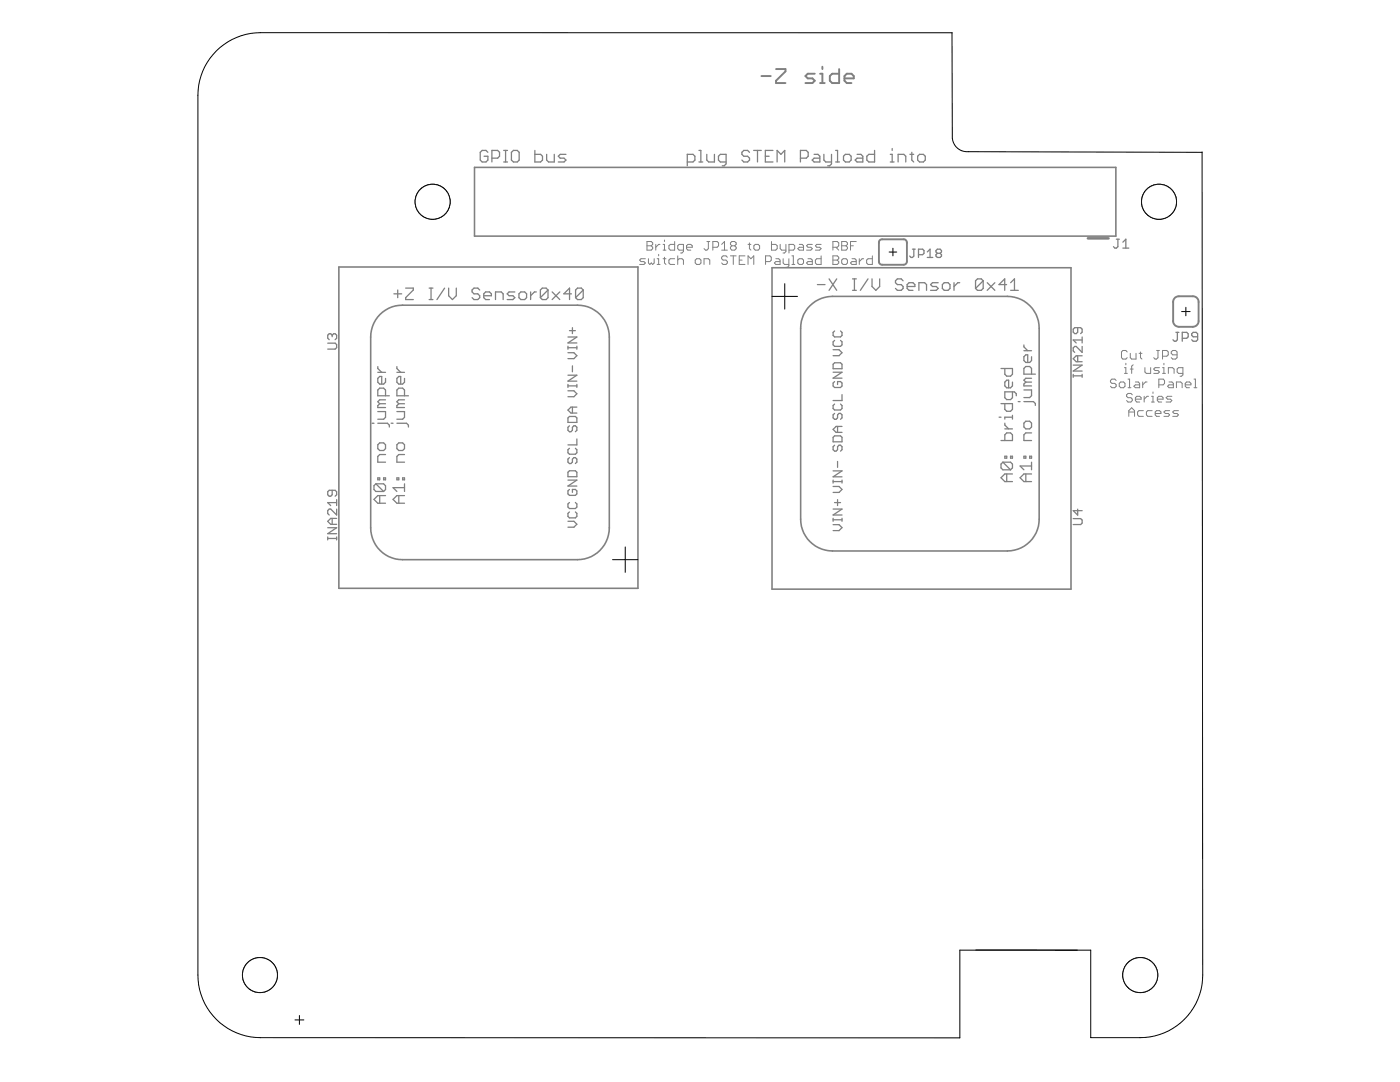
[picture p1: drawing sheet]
<svg xmlns="http://www.w3.org/2000/svg" width="279mm" height="216mm" viewBox="0 0 279 216" stroke-linecap="round" stroke-linejoin="round" font-family="sans-serif">
<g fill="none" stroke="#808080" stroke-width=".25">
<path d="M97.4 30.4l-.4-.4h-.8l-.4 .4v1.5l.4 .4h.8l.4-.4v-.7h-.8M98.2 31.6h1.1l.4-.4v-.8l-.4-.4h-1.1v2.3M100.5 30h.8M100.5 32.3h.8M100.9 30v2.3M102.1 30.4l.4-.4h.7l.4 .4v1.5l-.4 .4h-.7l-.4-.4zM106.7 30v2.3h1.2l.4-.4v-.7l-.4-.4h-1.2M109.1 30.8v1.1l.4 .4h1.1v-1.5M112.9 30.8h-1.1l-.4 .4 .4 .4h.8l.3 .3-.3 .4h-1.2M137.2 32.3h1.1l.4-.4v-.7l-.4-.4h-1.1v2.3M139.5 30h.4v2.3M139.5 32.3h.8"/>
<path d="M141.1 30.8v1.1l.3 .4h1.2v-1.5M144.9 32.3h-1.1l-.4-.4v-.7l.4-.4h1.1v1.9l-.4 .4h-.4M149.6 30.4l-.4-.4h-.8l-.3 .4v.4l.3 .4h.8l.4 .4v.3l-.4 .4h-.8l-.3-.4M150.4 30h1.5M151.2 30v2.3M152.7 31.2h.8M154.3 30h-1.6v2.3h1.6M155.1 32.3v-2.3l.8 .8 .7-.8v2.3M159.7 31.6h1.2l.4-.4v-.8l-.4-.4h-1.2v2.3M162.5 30.8h.7l.4 .4v1.1h-1.1l-.4-.4 .4-.3h1.1M164.4 30.8v1.1l.4 .4h1.1M165.9 30.8v1.9l-.3 .4h-.4"/>
<path d="M166.8 30h.4v2.3M166.8 32.3h.7M168.3 31.2l.4-.4h.8l.4 .4v.7l-.4 .4h-.8l-.4-.4zM171 30.8h.8l.4 .4v1.1h-1.2l-.3-.4 .3-.3h1.2M174.5 30v2.3h-1.1l-.4-.4v-.7l.4-.4h1.1M177.7 32.3h.7M177.7 30.8h.4v1.5M178.1 29.6v.4M179.2 32.3v-1.5h1.2l.4 .4v1.1M181.6 30.8h.8M182 30.4v1.5l.4 .4M183.1 31.2l.4-.4h.8l.4 .4v.7l-.4 .4h-.8l-.4-.4z"/>
<path d="M78.6 58.6h1.6M79.4 57.9v1.5M81 57.5h1.5v.4l-1.5 1.5v.4h1.5M85.6 57.5h.8M85.6 59.8h.8M86 57.5v2.3M88.7 57.5l-1.5 2.3M89.5 57.5v1.5l.8 .8 .8-.8v-1.5M95.7 57.9l-.3-.4h-.8l-.4 .4v.4l.4 .3h.8l.3 .4v.4l-.3 .4h-.8l-.4-.4M96.5 59h1.6v-.4l-.4-.3h-.8l-.4 .3v.8l.4 .4h.8M98.9 59.8v-1.5h1.1l.4 .3v1.2M102.7 58.3h-1.1l-.4 .3 .4 .4h.8l.3 .4-.3 .4h-1.2"/>
<path d="M103.6 58.6l.3-.3h.8l.4 .3v.8l-.4 .4h-.8l-.3-.4zM105.9 58.3v1.5M107 58.3h-.3l-.8 .7M109.4 57.9l-.4-.4h-.8l-.4 .4v1.5M109.4 57.9v1.5l-.4 .4h-.8l-.4-.4M109.4 57.9l-1.6 1.5M110.2 58.3l1.5 1.5M111.7 58.3l-1.5 1.5M114 58.6h-1.5l1.2-1.1v2.3M116.4 57.9l-.4-.4h-.7l-.4 .4v1.5M116.4 57.9v1.5l-.4 .4h-.7l-.4-.4M116.4 57.9l-1.5 1.5"/>
<path d="M163.1 56.8h1.6M165.5 55.6l1.5 2.3M167 55.6l-1.5 2.3M170.1 57.9h.8M170.1 55.6h.8M170.5 55.6v2.3M173.2 55.6l-1.5 2.3M174 55.6v1.6l.8 .7 .8-.7v-1.6M180.2 56l-.3-.4h-.8l-.4 .4v.4l.4 .4h.8l.3 .4v.4l-.3 .3h-.8l-.4-.3M181 57.2h1.6v-.4l-.4-.4h-.8l-.4 .4v.8l.4 .3h.8M182.1 49.7h.5M182.4 49.7v1.4l-.3 .3h-.3l-.3-.3"/>
<path d="M183.3 50.8h.8l.3-.3v-.5l-.3-.3h-.8v1.7M183.4 57.9v-1.5h1.1l.4 .4v1.1M185.1 51.4h1.1M185.1 50.3l.5-.6v1.7M187.1 50.5l-.3 .3v.3l.3 .3h.5l.3-.3v-.3l-.3-.3M187.1 50.5l-.3-.2v-.3l.3-.3h.5l.3 .3v.3l-.3 .2M187.1 50.5h.5M187.2 56.4h-1.1l-.4 .4 .4 .4h.8l.3 .4-.3 .3h-1.2M188.1 56.8l.3-.4h.8l.4 .4v.8l-.4 .3h-.8l-.3-.3zM190.4 56.4v1.5M191.5 56.4h-.3l-.8 .8M196.2 56v1.6l-.4 .3h-.7l-.4-.3"/>
<path d="M196.2 56l-.4-.4h-.7l-.4 .4v1.6M196.2 56l-1.5 1.6M197 56.4l1.5 1.5M198.5 56.4l-1.5 1.5M200.9 56.8h-1.5l1.1-1.2v2.3M201.7 57.9h1.5M201.7 56.4l.8-.8v2.3M222.8 47.7h.6M223.1 47.7v1.5l-.3 .3h-.3l-.3-.3M224.1 49.5h1.2M224.1 48.3l.6-.6v1.8M65.4 68.5h1.5l.3 .3v.6l-.3 .3h-1.5"/>
<path d="M66.3 66.9l.3-.3h.3l.3 .3v.6l-.3 .3M66.3 66.9l-.3-.3h-.3l-.3 .3v.6l.3 .3M66.3 66.9v.3M75.4 73.2v.3l.8 .8M75.4 74.3h1.5M76.9 75.5v.8l-.3 .3h-.8l-.4-.3v-.8l.4-.4h.4v1.5M76.9 79v-1.2l-.3-.4h-.8l-.4 .4v1.2h2.3M76.9 79.8h-1.1l-.4 .4 .4 .4M79.2 74.3h1.5M79.2 73.2v.3l.8 .8M80.7 79.8h-1.1l-.4 .4 .4 .4M80.7 79v-1.2l-.4-.4h-.7l-.4 .4v1.2h2.3"/>
<path d="M80.7 75.5v.8l-.4 .3h-.7l-.4-.3v-.8l.4-.4h.4v1.5M113.3 77h1.8M113.3 69.1v.6M113.3 76.7v.6M113.3 78h1.2l.6 .6-.6 .6h-1.2M113.3 74.9h1.8l-1.8 1.2h1.8M113.3 70.4h1.2l.6 .6-.6 .6h-1.2M113.3 69.4h1.8M113.3 67.2h1.8l-1.8 1.2h1.8M113.6 66h1.2M114.2 65.4v1.2M114.2 73v1.2"/>
<path d="M115.1 69.1v.6M115.1 76.7v.6M166.3 74.3h1.7l-1.7 1.2h1.7M166.3 69.8h1.1l.6 .6-.6 .6h-1.1M166.6 76.1l-.3 .3v.6l.3 .3h1.1l.3-.3v-.6l-.3-.3h-.5v.6M166.6 67.9l-.3 .3v.6l.3 .3h1.1l.3-.3v-.6l-.3-.3M166.6 66l-.3 .3v.6l.3 .3h1.1l.3-.3v-.6l-.3-.3M166.6 72.4h1.1l.3 .3v.9h-1.7v-.9zM168 78.7v1.2h-1.7M199.8 73.5h2.3v1.2l-.4 .4h-.8l-.4-.4v-1.2M202.1 78.2v1.2l-.4 .3h-.8l-.4-.3v-1.2h1.9l.4 .4v.4M202.1 76.2v.8l-.4 .4h-.8l-.4-.4v-.8l.4-.3h.4v1.5"/>
<path d="M204.3 77.8h1.6v1.2l-.4 .3h-1.2M204.3 68.8v.4l.8 .8M204.3 70h1.6M204.7 76.2l-.4 .4v.4h1.6M204.7 76.2h1.2M205.9 71.2v.7l-.4 .4h-.8l-.4-.4v-.7l.4-.4h.4v1.5M205.9 74.7v-1.2l-.4-.4h-.8l-.4 .4v1.2h2.3M205.9 75.5h-1.2l-.4 .4 .4 .3M214.2 75h1.8M214.2 74.7v.6M214.2 72.9h1.8l-1.8 1.1h1.8M215.1 65.4v.9l-.3 .3h-.3l-.3-.3v-.6l.3-.3h1.2l.3 .3v.6l-.3 .3"/>
<path d="M215.1 71v1.2M216 67.2v1.2M216 69.1v1.2l-1.2-1.2h-.3l-.3 .3v.6l.3 .3M216 74.7v.6M216 71h-1.2l-.6 .6 .6 .6h1.2M216 67.8h-1.8l.6 .6M234.7 66.3h.6M235 66.3v1.5l-.3 .3h-.3l-.3-.3M235.9 67.5h.9l.3-.3v-.6l-.3-.3h-.9v1.8M239 67.2h-.9l-.3-.3v-.3l.3-.3h.6l.3 .3v1.2l-.3 .3h-.6l-.3-.3M66.3 97.8v.9l-.3 .3h-.3l-.3-.3v-.6l.3-.3h1.2l.3 .3v.6l-.3 .3M67.2 99.7v1.2"/>
<path d="M74.3 84.5h.3M75 96.5l-.4 .4v.8l.4 .4h1.6M75 96.5h1.6l.3 .4v.8l-.3 .4M75 96.5l1.6 1.6M75.4 95.4h.4v.3h-.4zM75.4 82.1h1.5v1.2l-.3 .4h-1.2M75.4 88.8l.4-.4h.8l.3 .4v.7l-.3 .4h-.8l-.4-.4zM75.4 84.5h1.9l.4 .3v.4M75.8 98.9v1.5M75.8 80.6l-.4 .3v.4h1.5M75.8 80.6h1.1M76.6 95.4h.3v.3h-.3z"/>
<path d="M76.9 98.9h-1.5l-.8 .8 .8 .7h1.5M76.9 90.7h-1.1l-.4 .4v1.1h1.5M78.1 84.5h.3M79.2 95.4h.4v.3h-.4zM79.2 84.5h1.9l.4 .3v.4M79.2 82.1h1.5v1.2l-.4 .4h-1.1M79.6 88.4h.7l.4 .4v.7l-.4 .4h-.7l-.4-.4v-.7zM79.6 80.6l-.4 .3v.4h1.5M79.6 80.6h1.1M79.6 98.9v1.5M80.3 95.4h.4v.3h-.4zM80.7 98.9h-1.5l-.8 .8 .8 .7h1.5"/>
<path d="M80.7 90.7h-1.1l-.4 .4v1.1h1.5M80.7 97.3h-2.3l.8 .8M80.7 96.5v1.6M113.3 95.8h1.8l-1.8 1.2h1.8M113.6 83.1h1.2l.3 .3v.9h-1.8v-.9zM113.6 85l-.3 .3v.6l.3 .2h.3l.3-.2v-.6l.3-.3h.3l.3 .3v.6l-.3 .2M113.6 89.5l-.3 .2v.6l.3 .3h1.2l.3-.3v-.6l-.3-.2M113.6 91.3l-.3 .3v.6l.3 .3h.3l.3-.3v-.6l.3-.3h.3l.3 .3v.6l-.3 .3M113.6 93.9h1.2l.3 .3v.9h-1.8v-.9zM113.6 97.7l-.3 .3v.6l.3 .2h1.2l.3-.2v-.6l-.3-.3h-.6v.6M114.2 81.2v1.2M115.1 87.6v1.2h-1.8"/>
<path d="M115.1 81.2h-1.2l-.6 .6 .6 .6h1.2M166.3 96.1h1.7M166.3 94h1.7l-1.7 1.1h1.7M166.3 95.8v.6M166.3 97.1h1.1l.6 .6-.6 .6h-1.1M166.6 80.6l-.3 .3v.6l.3 .3h1.1l.3-.3v-.6l-.3-.3M166.6 82.5l-.3 .3v.6l.3 .3h.3l.3-.3v-.6l.2-.3h.3l.3 .3v.6l-.3 .3M166.6 88.8l-.3 .3v.6l.3 .3h.3l.3-.3v-.6l.2-.3h.3l.3 .3v.6l-.3 .3M166.6 87h1.1l.3 .3v.9h-1.7v-.9zM167.2 85.1v1.2M167.2 92.1v1.2M167.2 99.7v1.2"/>
<path d="M168 95.8v.6M168 85.1h-1.1l-.6 .6 .6 .6h1.1M199.4 83.2h.4M199.8 80.5h2.3v1.2l-.4 .4h-.8l-.4-.4v-1.2M199.8 87.9h2.3v-1.1l-.4-.4h-.8l-.4 .4v1.1M200.2 92.2h1.5l.4 .4v.8l-.4 .3M200.2 92.2l-.4 .4v.8l.4 .3h1.5M200.2 92.2l1.5 1.5M200.5 84.4v.4l.8 .8M200.5 91h.4v.4h-.4zM200.5 85.6h1.6M200.9 94.6v1.5"/>
<path d="M201.7 91h.4v.4h-.4zM202.1 83.2h-1.6v.4M202.1 94.6h-1.6l-.7 .7 .7 .8h1.6M202.1 82.9v.7M203.2 80.1h.4M204.3 91h.4v.4h-.4zM204.3 84.4l.4-.3h.8l.4 .3v.8l-.4 .4h-.8l-.4-.4zM204.3 80.1h1.9l.4 .4v.4M204.7 94.6v1.5M205.5 91h.4v.4h-.4zM205.9 94.6h-1.6l-.7 .7 .7 .8h1.6M205.9 86.4h-1.2l-.4 .4v1.1h1.6"/>
<path d="M205.9 93h-2.3l.7 .7M205.9 92.2v1.5M65.4 107.4h1.8M65.4 107.1v.6M65.4 105.3h1.8l-1.8 1.2h1.8M66.3 103.4v1.2M67.2 101.6v1.2l-1.2-1.2h-.3l-.3 .3v.6l.3 .3M67.2 107.1v.6M67.2 103.4h-1.2l-.6 .6 .6 .6h1.2M67.2 100.3h-1.8l.6 .6M113.3 104h1.2l.6 .6-.6 .6h-1.2M113.6 102.2l-.3 .2v.6l.3 .3h1.2l.3-.3v-.6l-.3-.2"/>
<path d="M113.6 100.3l-.3 .3v.6l.3 .3h1.2l.3-.3v-.6l-.3-.3M166.3 101.6h1.7l-1.7 1.2h1.7M166.3 103.4v.6M166.3 104.7h1.1l.6 .6-.6 .6h-1.1M166.3 103.7h1.7M166.6 100.3h1.1M168 103.4v.6M214.2 103.5h1.5l.3 .3v.6l-.3 .3h-1.5M215.1 101.6v1.2l-.9-.9h1.8"/>
</g>
<path d="M152 15.2h1.8M154.9 13.8h1.9v.4l-1.9 1.9v.5h1.9M162.6 14.7h-1.4l-.5 .5 .5 .4h.9l.5 .5-.5 .5h-1.4M163.7 16.6h.9M163.7 14.7h.4v1.9M164.1 13.3v.5M167.5 13.8v2.8h-1.4l-.5-.5v-.9l.5-.5h1.4M168.5 15.6h1.9v-.4l-.5-.5h-.9l-.5 .5v.9l.5 .5h.9M175.5 48l.5-.2 4.7 .1 .3 .5v3.8l-.1 .4-.5 .2h-4.4l-.3-.1-.3-.5zM234.5 59.4l.8-.3h2.8l.4 .1 .5 .3 .2 .8v3.8l-.1 .5-.3 .4-.7 .2h-2.8l-.5-.1-.4-.3-.3-.7v-3.8l.1-.5z" fill="none" stroke="#808080" stroke-width=".38"/>
<path d="M217.1 47.6h4.1" fill="none" stroke="#808080" stroke-width=".51"/>
<path d="M94.7 33.4h128v13.7h-128zM67.6 53.3h59.7v64.1h-59.7zM154.1 53.4h59.6v64.2h-59.6zM75.8 62.7l.6-.4a6.1 6.1 0 0 1 3.9-1.4h35a6.3 6.3 0 0 1 6.3 6.3v38.1a6.4 6.4 0 0 1-6.3 6.4h-35a6.4 6.4 0 0 1-6.3-6.4v-38.1a6.5 6.5 0 0 1 1.8-4.5zM161.6 61a6.4 6.4 0 0 1 4.5-1.9h34.9a6.4 6.4 0 0 1 6.4 6.4v38.1a6.4 6.4 0 0 1-6.4 6.3h-34.9a6.4 6.4 0 0 1-6.3-6.3v-38.1a6.4 6.4 0 0 1 1.8-4.5z" fill="none" stroke="#808080" stroke-width=".32"/>
<g fill="none" stroke="#808080" stroke-width=".2">
<path d="M128.8 51.6h-.9l-.2 .3 .2 .3h.6l.3 .3-.3 .3h-.8M129.1 48.2h.9l.3 .3v.3l-.3 .2 .3 .3v.3l-.3 .3h-.9zM129.1 49h.9M129.4 51.6v.9l.3 .3 .3-.3 .3 .3 .3-.3v-.9M130.9 48.8v1.1M131.1 52.8h.6M131.1 51.6h.3v1.2M131.4 50.8v.3M131.7 48.8h-.3l-.5 .5M132.3 49.9h.6M132.3 48.8h.3v1.1M132.3 51.6h.6"/>
<path d="M132.6 47.9v.3M132.6 51.3v1.2l.3 .3M134.6 48.2v1.7h-.8l-.3-.3v-.6l.3-.2h.8M134.6 51.6h-.8l-.3 .3v.6l.3 .3h.8M135.3 51.9l.2-.3h.6l.3 .3v.9M135.3 51.1v1.7M136.4 49.9h-.9l-.2-.3v-.6l.2-.2h.9v1.4l-.3 .3h-.3M137 49.3h1.2v-.3l-.3-.2h-.6l-.3 .2v.6l.3 .3h.6M138.7 51.9l.3-.3h.6l.3 .3v.6l-.3 .3h-.6l-.3-.3zM140.5 52.8v-1.2h.9l.2 .3v.9M141.1 48.2h.5M141.4 48.2v1.4l-.3 .3h-.3l-.3-.3"/>
<path d="M142.3 49.3h.8l.3-.3v-.5l-.3-.3h-.8v1.7M144 49.9h1.2M144 48.8l.6-.6v1.7M145.2 51.3l-.3-.2h-.6l-.3 .2v.3l.3 .3h.6l.3 .3v.3l-.3 .3h-.6l-.3-.3M145.8 51.1h1.1M146 49l-.2-.2v-.3l.2-.3h.6l.3 .3v.3l-.3 .2M146 49l-.2 .3v.3l.2 .3h.6l.3-.3v-.3l-.3-.3M146 49h.6M146.3 51.1v1.7M147.5 51.9h.6M148.7 51.1h-1.2v1.7h1.2M149.3 48.8h.6"/>
<path d="M149.3 52.8v-1.7l.6 .5 .5-.5v1.7M149.6 48.5v1.1l.3 .3M150.7 48.8h.6l.3 .2v.6l-.3 .3h-.6l-.2-.3v-.6zM152.8 52.2h.8l.3-.3v-.6l-.3-.2h-.8v1.7M154 48.2v1.7h.8l.3-.3v-.6l-.3-.2h-.8M154.8 51.6h.6l.3 .3v.9h-.9l-.3-.3 .3-.3h.9M155.7 48.8v.8l.3 .3h.8M156.3 51.6v.9l.3 .3h.8M156.8 48.8v1.4l-.2 .3h-.3M157.4 51.6v1.4l-.2 .3h-.3M157.5 49.9h.8l.3-.3v-.6l-.3-.2h-.8v1.7M158.1 52.8h.5"/>
<path d="M158.1 51.1h.2v1.7M159.2 51.9l.3-.3h.6l.3 .3v.6l-.3 .3h-.6l-.3-.3zM159.5 48.8h.6l.3 .2v.9h-.9l-.3-.3 .3-.3h.9M161.2 51.6h.6l.3 .3v.9h-.9l-.2-.3 .2-.3h.9M162.1 48.8h-.9l-.2 .2 .2 .3h.6l.3 .3-.3 .3h-.8M163.9 48.8h-.9l-.3 .2 .3 .3h.6l.3 .3-.3 .3h-.9M163.9 51.1v1.7h-.9l-.3-.3v-.6l.3-.3h.9M166.2 49.3h.9l.3-.3v-.5l-.3-.3h-.9v1.7M166.2 51.1h.9l.3 .2v.3l-.3 .3 .3 .3v.3l-.3 .3h-.9zM166.2 51.9h.9M166.8 49.3l.6 .6M168 48.2h.8l.3 .3v.3l-.3 .2 .3 .3v.3l-.3 .3h-.8z"/>
<path d="M168 49h.8M168 51.9l.3-.3h.5l.3 .3v.6l-.3 .3h-.5l-.3-.3zM169.7 49h.6M170 51.6h.6l.3 .3v.9h-.9l-.3-.3 .3-.3h.9M170.9 48.2h-1.2v1.7M171.5 51.6v1.2M172.4 51.6h-.3l-.6 .6M174.1 51.1v1.7h-.9l-.2-.3v-.6l.2-.3h.9M222.8 75.9l-.3-.3h-.6l-.3 .3v.3l.3 .3h.6l.3 .3v.3l-.3 .3h-.6l-.3-.3M223.4 76.5l.3-.3h.5l.3 .3v.6l-.3 .3h-.5l-.3-.3zM224.4 73.4h.3v1.1M224.4 74.5h.6"/>
<path d="M224.7 72.5v.3M225 70.2l-.3-.3h-.6l-.3 .3v1.2l.3 .2h.6l.3-.2M225.1 75.6h.3v1.8M225.1 77.4h.6M225.6 70.5v.9l.2 .2h.9v-1.1M225.6 73.6h.5M226 78.8l-.3-.3h-.6l-.3 .3v.3l.3 .3h.6l.3 .3v.2l-.3 .3h-.6l-.3-.3M226.1 72.8l-.3 .3v1.4M226.6 76.2h.6l.2 .3v.9h-.8l-.3-.3 .3-.3h.8M226.6 79.7h1.1v-.3l-.2-.3h-.6l-.3 .3v.5l.3 .3h.6M227.3 70.5h.6M227.6 70.2v1.2l.3 .2"/>
<path d="M228 76.2v1.2M228.3 79.1v1.1M228.5 73.4v.8l.3 .3h.8v-1.1M228.9 76.2h-.3l-.6 .6M229.2 79.1h-.3l-.6 .6M229.8 79.1h.3v1.1M230.1 78.2v.3M230.8 69.9h.6M231 79.7h1.1v-.3l-.3-.3h-.5l-.3 .3v.5l.3 .3h.5M231.1 69.9v1.5l-.3 .2h-.3l-.2-.2M231.3 76.8h.8l.3-.3v-.6l-.3-.3h-.8v1.8M231.4 73.4h-.9l-.2 .2 .2 .3h.6l.3 .3-.3 .3h-.8"/>
<path d="M232 71.1h.9l.3-.3v-.6l-.3-.3h-.9v1.7M232 73.4h.3v1.1M232 74.5h.6M232.3 72.5v.3M233.2 74.5v-1.1h.8l.3 .2v.9M233.3 76.2h.6l.3 .3v.9h-.9l-.3-.3 .3-.3h.9M233.9 79.1h-.9l-.3 .3 .3 .3h.6l.3 .2-.3 .3h-.9M234.8 77.4v-1.2h.8l.3 .3v.9M234.9 70.8h-.9l-.3-.3v-.3l.3-.3h.6l.3 .3v1.2l-.3 .2h-.6l-.3-.2M236.1 74.5h-.9l-.3-.3v-.6l.3-.2h.9v1.4l-.3 .3h-.3M236.5 76.8h1.2v-.3l-.3-.3h-.6l-.3 .3v.6l.3 .3h.6M238.3 75.6h.3v1.8"/>
<path d="M238.3 77.4h.6M225.3 83.1v-1.2l.5-.5 .6 .5v1.2M225.3 82.2h1.1M228.2 81.9h-.9l-.3 .3v.6l.3 .3h.9M229.8 80.2h.6M229.9 81.9h-.8l-.3 .3v.6l.3 .3h.8M230.5 82.5h1.2v-.3l-.3-.3h-.6l-.3 .3v.6l.3 .3h.6M233.4 81.9h-.8l-.3 .3 .3 .3h.6l.2 .3-.2 .3h-.9M235.2 81.9h-.9l-.3 .3 .3 .3h.6l.3 .3-.3 .3h-.9"/>
</g>
<g fill="none" stroke="#000" stroke-width=".2">
<path d="M154.1 59.1h5.1M156.6 56.6v5.1M177.4 50.3h1.6M178.2 49.5v1.6M235.8 62.2h1.7M236.7 61.3v1.7M122.2 111.7h5.1M124.8 109.1v5.1M58.9 203.5h1.7M59.8 202.6v1.8"/>
<circle cx="231.3" cy="40.3" r="3.5"/>
</g>
<circle cx="231.3" cy="40.3" r="3.5" fill="#fff" stroke="#000" stroke-width=".2"/>
<circle cx="86.3" cy="40.3" r="3.5" fill="none" stroke="#000" stroke-width=".2"/>
<circle cx="86.3" cy="40.3" r="3.5" fill="#fff" stroke="#000" stroke-width=".2"/>
<circle cx="51.9" cy="194.6" r="3.5" fill="none" stroke="#000" stroke-width=".2"/>
<circle cx="51.9" cy="194.6" r="3.5" fill="#fff" stroke="#000" stroke-width=".2"/>
<circle cx="227.6" cy="194.6" r="3.5" fill="none" stroke="#000" stroke-width=".2"/>
<circle cx="227.6" cy="194.6" r="3.5" fill="#fff" stroke="#000" stroke-width=".2"/>
<path d="M190 6.5l.1 21.1a2.97 2.97 0 0 0 3.2 2.7l46.6 .1M190 6.5h-138a12.5 12.5 0 0 0-12.5 12.5v175.6a12.5 12.5 0 0 0 12.5 12.5h139.6v-17.5h26.1v17.5h9.8a12.5 12.5 0 0 0 12.5-12.5l-.1-164.3" fill="none" stroke="#000" stroke-width=".2"/>
</svg>
